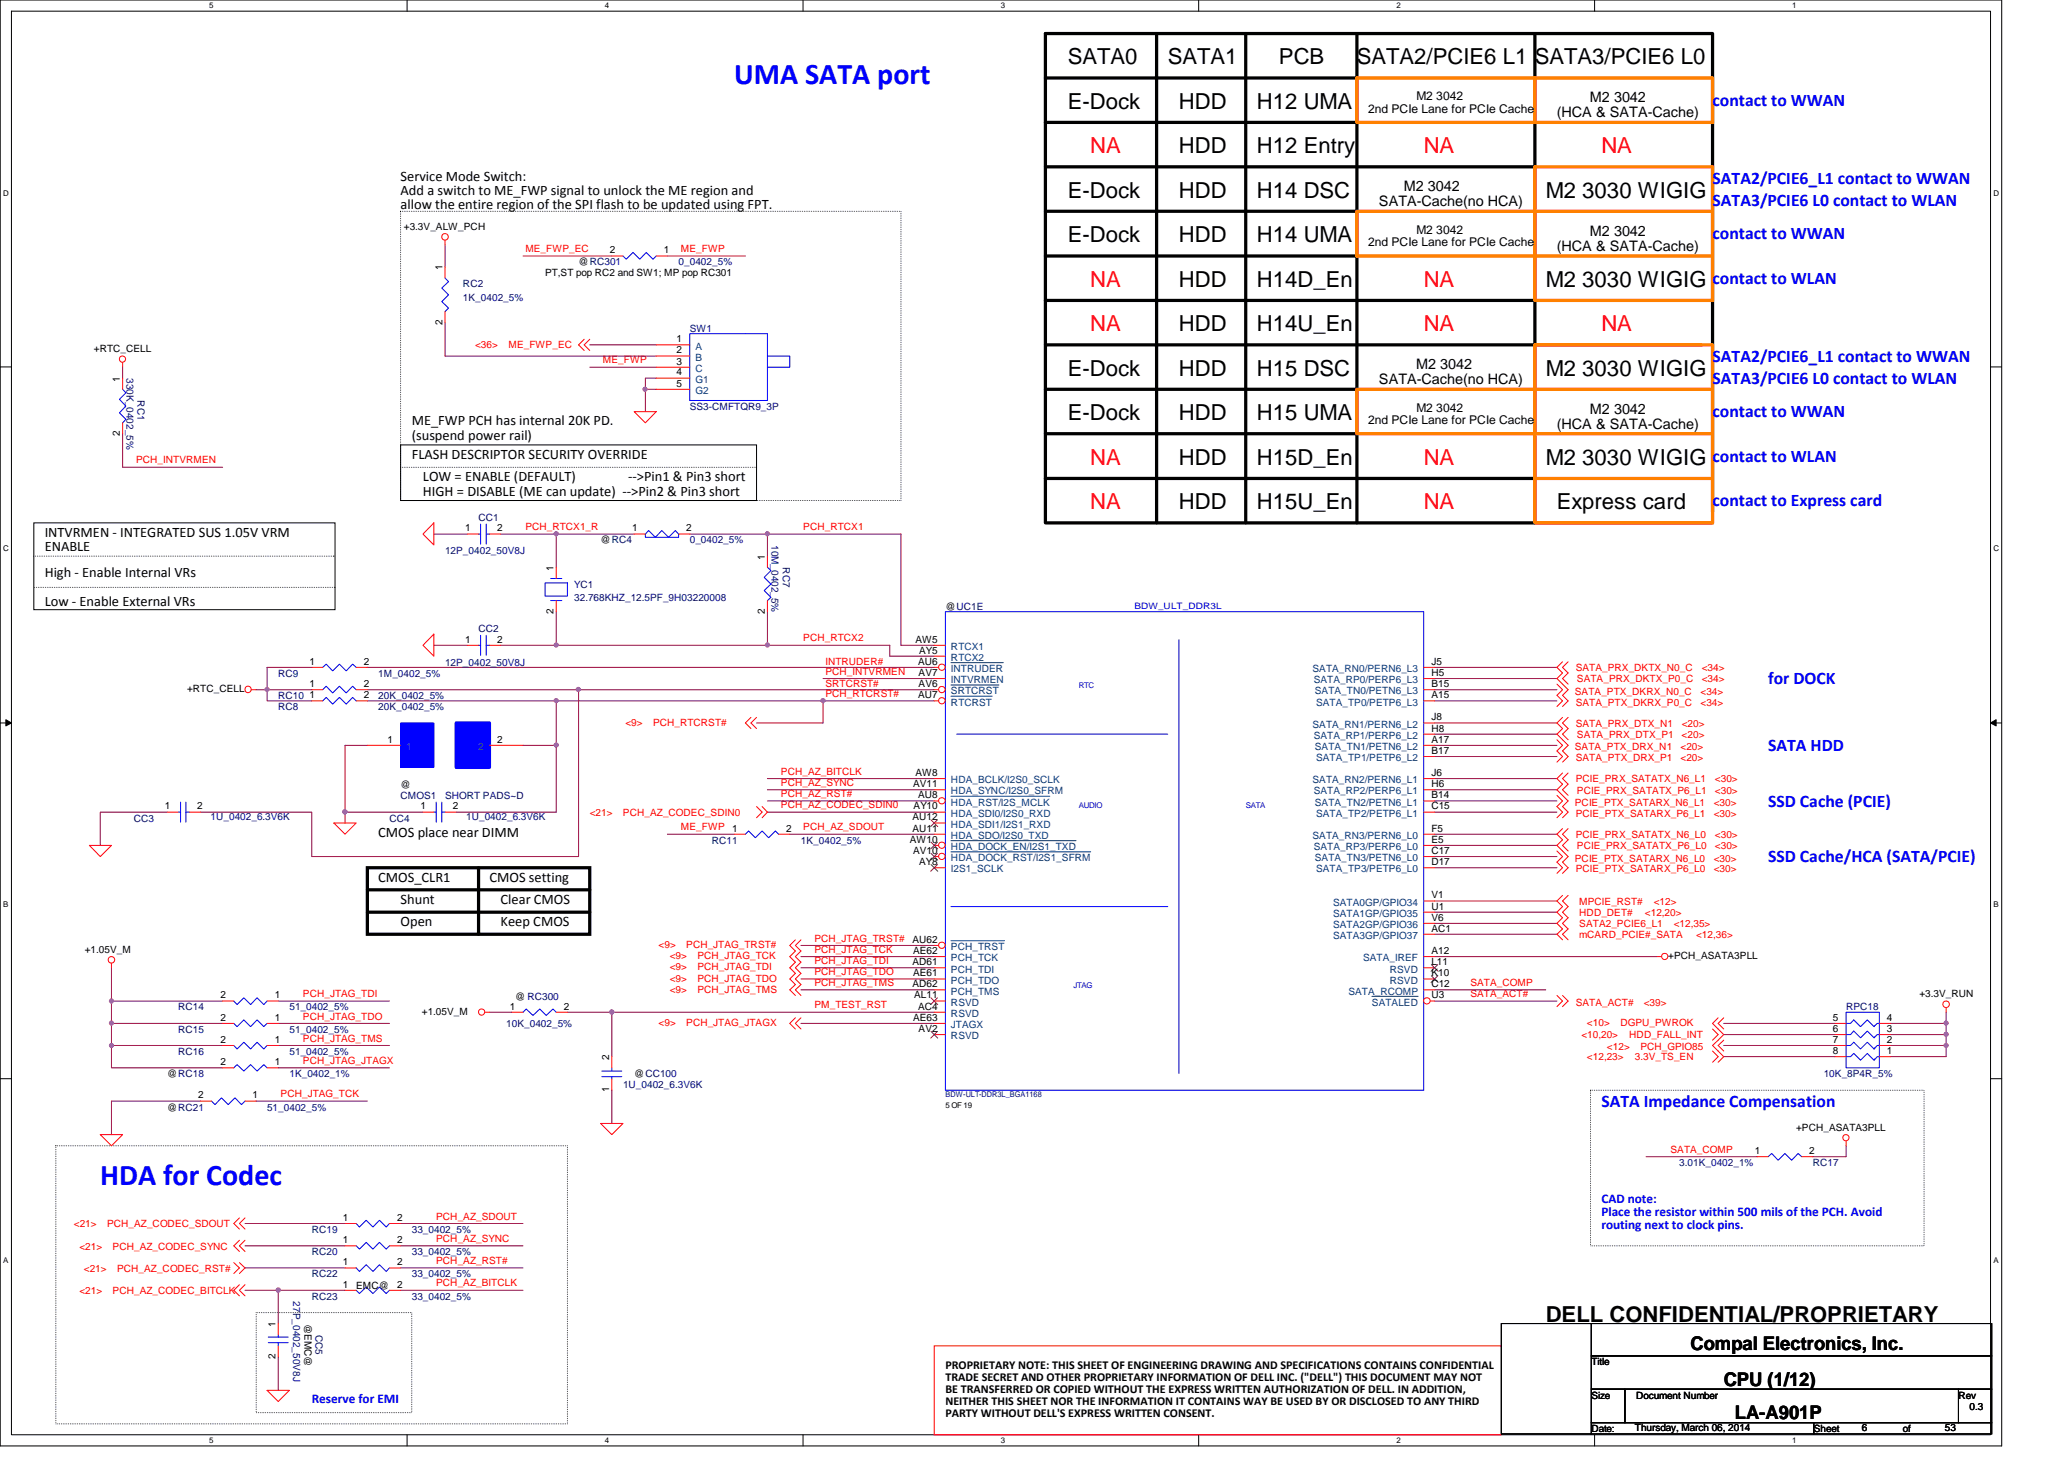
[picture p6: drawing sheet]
<svg xmlns="http://www.w3.org/2000/svg" width="297mm" height="210mm" viewBox="0 0 297 210" stroke-linecap="round" stroke-linejoin="round" font-family="sans-serif">
<defs><g id="words">
<g font-size="4.3" fill="#00f">
<text x="105.7" y="12.1">UMA SATA port</text>
<text x="14.4" y="170.5">HDA for Codec</text>
</g>
<g font-size="3.2">
<text x="153.7" y="9.2">SATA0</text>
<text x="168.1" y="9.2">SATA1</text>
<text x="184.1" y="9.2">PCB</text>
<text x="195.3" y="9.2">SATA2/PCIE6 L1 SATA3/PCIE6 L0</text>
<text x="153.7" y="15.7">E-Dock</text>
<text x="169.7" y="15.7">HDD</text>
<text x="180.9" y="15.7">H12 UMA</text>
<text x="169.7" y="22">HDD</text>
<text x="180.9" y="22.1">H12 Entry</text>
<text x="153.7" y="28.4">E-Dock</text>
<text x="169.7" y="28.4">HDD</text>
<text x="180.9" y="28.4">H14 DSC</text>
<text x="222.5" y="28.4">M2 3030 WIGIG</text>
<text x="153.7" y="34.8">E-Dock</text>
<text x="169.7" y="34.8">HDD</text>
<text x="180.9" y="34.8">H14 UMA</text>
<text x="169.7" y="41.2">HDD</text>
<text x="180.9" y="41.2">H14D_En</text>
<text x="222.5" y="41.2">M2 3030 WIGIG</text>
<text x="169.7" y="47.7">HDD</text>
<text x="180.9" y="47.7">H14U_En</text>
<text x="153.7" y="54.1">E-Dock</text>
<text x="169.7" y="54.1">HDD</text>
<text x="180.9" y="54.1">H15 DSC</text>
<text x="222.5" y="54.1">M2 3030 WIGIG</text>
<text x="153.7" y="60.4">E-Dock</text>
<text x="169.7" y="60.5">HDD</text>
<text x="180.9" y="60.5">H15 UMA</text>
<text x="169.7" y="66.8">HDD</text>
<text x="180.9" y="66.8">H15D_En</text>
<text x="222.5" y="66.8">M2 3030 WIGIG</text>
<text x="169.7" y="73.2">HDD</text>
<text x="180.9" y="73.2">H15U_En</text>
<text x="224.1" y="73.2">Express card</text>
<text x="222.5" y="190.2">DELL CONFIDENTIAL/PROPRIETARY</text>
</g>
<g font-size="3.2" fill="#f00">
<text x="156.9" y="22.1">NA</text>
<text x="204.9" y="22">NA</text>
<text x="230.5" y="22">NA</text>
<text x="156.9" y="41.2">NA</text>
<text x="204.9" y="41.2">NA</text>
<text x="156.9" y="47.7">NA</text>
<text x="204.9" y="47.7">NA</text>
<text x="230.5" y="47.7">NA</text>
<text x="156.9" y="66.8">NA</text>
<text x="204.9" y="66.8">NA</text>
<text x="156.9" y="73.2">NA</text>
<text x="204.9" y="73.2">NA</text>
</g>
<g font-size="2.7">
<text x="243.3" y="194.3">Compal Electronics, Inc.</text>
<text x="248.1" y="199.4">CPU (1/12)</text>
<text x="249.7" y="204.2">LA-A901P</text>
</g>
<g font-size="2.5" fill="#00f">
<text x="246.5" y="15.2">contact to WWAN</text>
<text x="246.5" y="26.4">SATA2/PCIE6_L1 contact to WWAN</text>
<text x="246.5" y="29.6">SATA3/PCIE6 L0 contact to WLAN</text>
<text x="246.5" y="34.4">contact to WWAN</text>
<text x="246.5" y="40.8">contact to WLAN</text>
<text x="246.5" y="52">SATA2/PCIE6_L1 contact to WWAN</text>
<text x="246.5" y="55.2">SATA3/PCIE6 L0 contact to WLAN</text>
<text x="246.5" y="60">contact to WWAN</text>
<text x="246.5" y="66.4">contact to WLAN</text>
<text x="246.5" y="72.8">contact to Express card</text>
<text x="254.5" y="98.4">for DOCK</text>
<text x="254.5" y="108">SATA HDD</text>
<text x="254.5" y="116">SSD Cache (PCIE)</text>
<text x="254.5" y="124">SSD Cache/HCA (SATA/PCIE)</text>
<text x="230.5" y="159.3">SATA Impedance Compensation</text>
</g>
<g font-size="2.1">
<text x="224.1" y="16.9">(HCA &amp; SATA-Cache)</text>
<text x="228.8" y="14.7">M2 3042</text>
<text x="57.7" y="26">Service Mode Switch:</text>
<text x="57.7" y="28.1">Add a switch to ME_FWP signal to unlock the ME region and</text>
<text x="198.5" y="29.7">SATA-Cache(no HCA)</text>
<text x="202" y="27.5">M2 3042</text>
<text x="57.7" y="30.1">allow the entire region of the SPI flash to be updated using FPT.</text>
<text x="228.8" y="33.9">M2 3042</text>
<text x="224.1" y="36.1">(HCA &amp; SATA-Cache)</text>
<text x="203.8" y="53.1">M2 3042</text>
<text x="198.5" y="55.3">SATA-Cache(no HCA)</text>
<text x="228.8" y="59.5">M2 3042</text>
<text x="59.3" y="61.2">ME_FWP PCH has internal 20K PD.</text>
<text x="59.3" y="63.3">(suspend power rail)</text>
<text x="59.3" y="66">FLASH DESCRIPTOR SECURITY OVERRIDE</text>
<text x="224.1" y="61.7">(HCA &amp; SATA-Cache)</text>
<text x="60.9" y="69.2">LOW = ENABLE (DEFAULT)</text>
<text x="60.9" y="71.3">HIGH = DISABLE (ME can update) --&gt;Pin2 &amp; Pin3 short</text>
<text x="90.4" y="69.2">--&gt;Pin1 &amp; Pin3 short</text>
<text x="6.4" y="77.2">INTVRMEN - INTEGRATED SUS 1.05V VRM</text>
<text x="6.4" y="83">High - Enable Internal VRs</text>
<text x="6.4" y="79.3">ENABLE</text>
<text x="6.4" y="87.1">Low - Enable External VRs</text>
<text x="54.4" y="120.4">CMOS place near DIMM</text>
<text x="54.4" y="126.8">CMOS_CLR1</text>
<text x="57.7" y="130">Shunt</text>
<text x="70.4" y="126.8">CMOS setting</text>
<text x="72" y="130">Clear CMOS</text>
<text x="57.7" y="133.2">Open</text>
<text x="72" y="133.2">Keep CMOS</text>
</g>
<g font-size="1.9" fill="#00f">
<text x="230.5" y="173.1">CAD note:</text>
<text x="230.5" y="175">Place the resistor within 500 mils of the PCH. Avoid</text>
<text x="230.5" y="176.9">routing next to clock pins.</text>
<text x="44.9" y="201.8">Reserve for EMI</text>
</g>
<g font-size="1.7">
<text x="196.9" y="16.2">2nd PCIe Lane for PCIe Cache</text>
<text x="203.9" y="14.4">M2 3042</text>
<text x="196.9" y="35.4">2nd PCIe Lane for PCIe Cache</text>
<text x="203.9" y="33.6">M2 3042</text>
<text x="203.9" y="59.2">M2 3042</text>
<text x="196.9" y="61">2nd PCIe Lane for PCIe Cache</text>
<text x="136.1" y="196.9">PROPRIETARY NOTE: THIS SHEET OF ENGINEERING DRAWING AND SPECIFICATIONS CONTAINS CONFIDENTIAL</text>
<text x="136.1" y="198.6">TRADE SECRET AND OTHER PROPRIETARY INFORMATION OF DELL INC. (&quot;DELL&quot;) THIS DOCUMENT MAY NOT</text>
<text x="136.1" y="200.4">BE TRANSFERRED OR COPIED WITHOUT THE EXPRESS WRITTEN AUTHORIZATION OF DELL. IN ADDITION,</text>
<text x="136.1" y="202.1">NEITHER THIS SHEET NOR THE INFORMATION IT CONTAINS WAY BE USED BY OR DISCLOSED TO ANY THIRD</text>
<text x="136.1" y="203.8">PARTY WITHOUT DELL'S EXPRESS WRITTEN CONSENT.</text>
</g>
<g font-size="1.4">
<text x="58.1" y="33.1">+3.3V_ALW_PCH</text>
<text x="63.7" y="38.9" transform="rotate(-90 63.7 38.9)">1</text>
<text x="78.4" y="39.8">PT,ST pop RC2 and SW1; MP pop RC301</text>
<text x="83.3" y="38.2">@RC301</text>
<text x="87.8" y="36.4">2</text>
<text x="95.5" y="36.4">1</text>
<text x="63.7" y="46.7" transform="rotate(-90 63.7 46.7)">2</text>
<text x="13.5" y="50.6">+RTC_CELL</text>
<text x="97.4" y="49.2">1</text>
<text x="97.4" y="50.8">2</text>
<text x="97.4" y="52.5">3</text>
<text x="17.3" y="54.9" transform="rotate(-90 17.3 54.9)">1</text>
<text x="97.4" y="54">4</text>
<text x="97.4" y="55.6">5</text>
<text x="17.3" y="62.7" transform="rotate(-90 17.3 62.7)">2</text>
<text x="67" y="76.5">1</text>
<text x="71.5" y="76.5">2</text>
<text x="91" y="76.5">1</text>
<text x="98.8" y="76.5">2</text>
<text x="79.7" y="82.1" transform="rotate(-90 79.7 82.1)">1</text>
<text x="86.4" y="78.2">@RC4</text>
<text x="110.1" y="80.5" transform="rotate(-90 110.1 80.5)">1</text>
<text x="79.7" y="88.3" transform="rotate(-90 79.7 88.3)">2</text>
<text x="110.1" y="88.3" transform="rotate(-90 110.1 88.3)">2</text>
<text x="136.1" y="87.8">@UC1E</text>
<text x="44.5" y="95.6">1</text>
<text x="52.4" y="95.6">2</text>
<text x="67" y="92.5">1</text>
<text x="71.5" y="92.5">2</text>
<text x="131.7" y="92.5">AW5</text>
<text x="132.1" y="95.6">AU6</text>
<text x="132.3" y="94">AY5</text>
<text x="206" y="95.6">J5</text>
<text x="26.9" y="99.6">+RTC_CELL</text>
<text x="44.5" y="98.8">1</text>
<text x="44.5" y="100.5">1</text>
<text x="52.4" y="98.8">2</text>
<text x="52.4" y="100.5">2</text>
<text x="132.1" y="100.5">AU7</text>
<text x="132.2" y="97.2">AV7</text>
<text x="132.2" y="98.8">AV6</text>
<text x="206" y="97.2">H5</text>
<text x="206" y="100.5">A15</text>
<text x="206" y="98.8">B15</text>
<text x="55.8" y="106.8">1</text>
<text x="71.5" y="106.8">2</text>
<text x="206" y="105.2">H8</text>
<text x="206" y="103.6">J8</text>
<text x="206" y="106.8">A17</text>
<text x="57.7" y="113.4">@</text>
<text x="131.4" y="113.2">AV11</text>
<text x="131.7" y="111.6">AW8</text>
<text x="206" y="113.2">H6</text>
<text x="206" y="108.5">B17</text>
<text x="206" y="111.6">J6</text>
<text x="23.7" y="116.5">1</text>
<text x="28.4" y="116.5">2</text>
<text x="60.5" y="116.5">1</text>
<text x="65.1" y="116.5">2</text>
<text x="105.4" y="119.6">1</text>
<text x="113.2" y="119.6">2</text>
<text x="131.3" y="118">AU12</text>
<text x="131.3" y="119.6">AU11</text>
<text x="131.5" y="116.5">AY10</text>
<text x="132.1" y="114.9">AU8</text>
<text x="206" y="116.5">C15</text>
<text x="206" y="119.6">F5</text>
<text x="206" y="114.9">B14</text>
<text x="130.9" y="121.2">AW10</text>
<text x="131.4" y="122.9">AV10</text>
<text x="132.3" y="124.5">AY8</text>
<text x="206" y="121.2">E5</text>
<text x="206" y="124.5">D17</text>
<text x="206" y="122.9">C17</text>
<text x="206" y="130.9">U1</text>
<text x="206" y="129.2">V1</text>
<text x="12.2" y="137.1">+1.05V_M</text>
<text x="131.3" y="135.6">AU62</text>
<text x="131.4" y="137.2">AE62</text>
<text x="206" y="137.2">A12</text>
<text x="206" y="134">AC1</text>
<text x="206" y="132.5">V6</text>
<text x="31.7" y="143.6">2</text>
<text x="39.5" y="143.6">1</text>
<text x="74.1" y="143.9">@ RC300</text>
<text x="131.3" y="142">AD62</text>
<text x="131.3" y="138.9">AD61</text>
<text x="131.4" y="140.5">AE61</text>
<text x="131.6" y="143.6">AL11</text>
<text x="206" y="142">C12</text>
<text x="206" y="138.9">L11</text>
<text x="206" y="140.5">K10</text>
<text x="206" y="143.6">U3</text>
<text x="240.1" y="138">+PCH_ASATA3PLL</text>
<text x="276.2" y="143.5">+3.3V_RUN</text>
<text x="31.7" y="146.9">2</text>
<text x="39.5" y="146.9">1</text>
<text x="60.7" y="146">+1.05V_M</text>
<text x="73.4" y="145.2">1</text>
<text x="81.1" y="145.2">2</text>
<text x="131.4" y="146.9">AE63</text>
<text x="132.1" y="145.2">AC4</text>
<text x="132.2" y="148.5">AV2</text>
<text x="263.8" y="146.9">5</text>
<text x="263.8" y="148.5">6</text>
<text x="271.6" y="148.5">3</text>
<text x="271.6" y="146.9">4</text>
<text x="24" y="155">@RC18</text>
<text x="31.7" y="150">2</text>
<text x="31.7" y="153.2">2</text>
<text x="39.5" y="150">1</text>
<text x="39.5" y="153.2">1</text>
<text x="87.7" y="152.5" transform="rotate(-90 87.7 152.5)">2</text>
<text x="91.3" y="155">@CC100</text>
<text x="263.8" y="150">7</text>
<text x="263.8" y="151.6">8</text>
<text x="271.6" y="151.6">1</text>
<text x="271.6" y="150">2</text>
<text x="24" y="159.8">@RC21</text>
<text x="28.5" y="158">2</text>
<text x="36.4" y="158">1</text>
<text x="87.7" y="157.1" transform="rotate(-90 87.7 157.1)">1</text>
<text x="252.6" y="166">1</text>
<text x="258.5" y="162.6">+PCH_ASATA3PLL</text>
<text x="260.4" y="166">2</text>
<text x="49.4" y="175.6">1</text>
<text x="49.4" y="178.9">1</text>
<text x="57.1" y="175.6">2</text>
<text x="57.1" y="178.9">2</text>
<text x="49.4" y="185.3">1</text>
<text x="49.4" y="182">1</text>
<text x="51.3" y="185.4">EMC@</text>
<text x="57.1" y="185.3">2</text>
<text x="57.1" y="182">2</text>
<text x="39.7" y="190.9" transform="rotate(-90 39.7 190.9)">1</text>
<text x="43.8" y="190.4" transform="rotate(90 43.8 190.4)">@EMC@</text>
<text x="39.7" y="195.5" transform="rotate(-90 39.7 195.5)">2</text>
<text x="229" y="196.4">Title</text>
<text x="229" y="201.2">Size</text>
<text x="235.5" y="201.2">Document Number</text>
<text x="281.9" y="201.2">Rev</text>
<text x="283.5" y="202.8">0.3</text>
<text x="229" y="206">Date:</text>
<text x="235.3" y="205.9">Thursday, March 06, 2014</text>
<text x="261" y="206">Sheet</text>
<text x="267.9" y="205.9">6</text>
<text x="273.9" y="206">of</text>
<text x="279.9" y="205.9">53</text>
</g>
<g font-size="1.4" fill="#000080">
<text x="66.6" y="41.4">RC2</text>
<text x="97.7" y="38.2">0_0402_5%</text>
<text x="66.6" y="43.3">1K_0402_5%</text>
<text x="99.3" y="47.8">SW1</text>
<text x="18.2" y="54.4" transform="rotate(90 18.2 54.4)">330K_0402_5%</text>
<text x="19.8" y="57.6" transform="rotate(90 19.8 57.6)">RC1</text>
<text x="99.3" y="59">SS3-CMFTQR9_3P</text>
<text x="68.9" y="75">CC1</text>
<text x="64" y="79.8">12P_0402_50V8J</text>
<text x="99.3" y="78.2">0_0402_5%</text>
<text x="111" y="78.4" transform="rotate(90 111 78.4)">10M_0402_5%</text>
<text x="112.6" y="81.6" transform="rotate(90 112.6 81.6)">RC7</text>
<text x="82.6" y="84.6">YC1</text>
<text x="82.6" y="86.5">32.768KHZ_12.5PF_9H03220008</text>
<text x="64" y="95.8">12P_0402_50V8J</text>
<text x="68.9" y="91">CC2</text>
<text x="40" y="100.6">RC10</text>
<text x="40" y="97.4">RC9</text>
<text x="54.4" y="100.6">20K_0402_5%</text>
<text x="54.4" y="97.4">1M_0402_5%</text>
<text x="40" y="102.2">RC8</text>
<text x="54.4" y="102.2">20K_0402_5%</text>
<text x="19.3" y="118.2">CC3</text>
<text x="30.3" y="118">1U_0402_6.3V6K</text>
<text x="56" y="118.2">CC4</text>
<text x="57.7" y="115">CMOS1</text>
<text x="64" y="115">SHORT PADS~D</text>
<text x="67.1" y="118">1U_0402_6.3V6K</text>
<text x="102.4" y="121.4">RC11</text>
<text x="115.3" y="121.4">1K_0402_5%</text>
<text x="25.7" y="148.6">RC15</text>
<text x="25.7" y="145.4">RC14</text>
<text x="41.7" y="148.6">51_0402_5%</text>
<text x="41.7" y="145.4">51_0402_5%</text>
<text x="72.9" y="147.8">10K_0402_5%</text>
<text x="265.7" y="145.4">RPC18</text>
<text x="25.7" y="151.8">RC16</text>
<text x="41.7" y="151.8">51_0402_5%</text>
<text x="41.7" y="155">1K_0402_1%</text>
<text x="262.5" y="155">10K_8P4R_5%</text>
<text x="38.4" y="159.8">51_0402_5%</text>
<text x="89.7" y="156.6">1U_0402_6.3V6K</text>
<text x="241.7" y="167.8">3.01K_0402_1%</text>
<text x="260.9" y="167.8">RC17</text>
<text x="44.9" y="177.4">RC19</text>
<text x="59.3" y="177.4">33_0402_5%</text>
<text x="44.9" y="180.6">RC20</text>
<text x="44.9" y="183.8">RC22</text>
<text x="59.3" y="180.6">33_0402_5%</text>
<text x="59.3" y="183.8">33_0402_5%</text>
<text x="42.2" y="187.2" transform="rotate(90 42.2 187.2)">27P_0402_50V8J</text>
<text x="44.9" y="187">RC23</text>
<text x="59.3" y="187">33_0402_5%</text>
<text x="45.4" y="192" transform="rotate(90 45.4 192)">CC5</text>
</g>
<g font-size="1.4" fill="#f00">
<text x="75.6" y="36.3">ME_FWP_EC</text>
<text x="98" y="36.3">ME_FWP</text>
<text x="68.4" y="50">&lt;36&gt;</text>
<text x="73.2" y="50">ME_FWP_EC</text>
<text x="86.8" y="52.3">ME_FWP</text>
<text x="19.6" y="66.7">PCH_INTVRMEN</text>
<text x="75.6" y="76.3">PCH_RTCX1_R</text>
<text x="115.6" y="76.3">PCH_RTCX1</text>
<text x="115.6" y="92.3">PCH_RTCX2</text>
<text x="118.8" y="95.7">INTRUDER#</text>
<text x="118.8" y="97.1">PCH_INTVRMEN</text>
<text x="118.8" y="100.3">PCH_RTCRST#</text>
<text x="118.8" y="98.9">SRTCRST#</text>
<text x="226.6" y="99.9">SATA_PTX_DKRX_N0_C</text>
<text x="226.8" y="101.5">SATA_PTX_DKRX_P0_C</text>
<text x="226.8" y="96.6">SATA_PRX_DKTX_N0_C</text>
<text x="226.9" y="98.2">SATA_PRX_DKTX_P0_C</text>
<text x="244.7" y="101.5">&lt;34&gt;</text>
<text x="244.7" y="99.9">&lt;34&gt;</text>
<text x="244.9" y="98.2">&lt;34&gt;</text>
<text x="244.9" y="96.6">&lt;34&gt;</text>
<text x="90" y="104.4">&lt;9&gt;</text>
<text x="94" y="104.4">PCH_RTCRST#</text>
<text x="226.6" y="107.9">SATA_PTX_DRX_N1</text>
<text x="226.8" y="104.6">SATA_PRX_DTX_N1</text>
<text x="226.9" y="106.2">SATA_PRX_DTX_P1</text>
<text x="241.8" y="107.9">&lt;20&gt;</text>
<text x="242" y="106.2">&lt;20&gt;</text>
<text x="242" y="104.6">&lt;20&gt;</text>
<text x="112.4" y="111.5">PCH_AZ_BITCLK</text>
<text x="112.4" y="113.1">PCH_AZ_SYNC</text>
<text x="226.8" y="109.5">SATA_PTX_DRX_P1</text>
<text x="226.8" y="112.6">PCIE_PRX_SATATX_N6_L1</text>
<text x="241.8" y="109.5">&lt;20&gt;</text>
<text x="246.8" y="112.6">&lt;30&gt;</text>
<text x="84.9" y="117.4">&lt;21&gt;</text>
<text x="89.7" y="117.4">PCH_AZ_CODEC_SDIN0</text>
<text x="98" y="119.5">ME_FWP</text>
<text x="112.4" y="116.3">PCH_AZ_CODEC_SDIN0</text>
<text x="112.4" y="114.7">PCH_AZ_RST#</text>
<text x="115.6" y="119.5">PCH_AZ_SDOUT</text>
<text x="226.6" y="116">PCIE_PTX_SATARX_N6_L1</text>
<text x="226.8" y="117.5">PCIE_PTX_SATARX_P6_L1</text>
<text x="226.9" y="114.2">PCIE_PRX_SATATX_P6_L1</text>
<text x="246.6" y="116">&lt;30&gt;</text>
<text x="246.6" y="117.5">&lt;30&gt;</text>
<text x="246.8" y="114.2">&lt;30&gt;</text>
<text x="226.6" y="124">PCIE_PTX_SATARX_N6_L0</text>
<text x="226.8" y="125.5">PCIE_PTX_SATARX_P6_L0</text>
<text x="226.8" y="120.6">PCIE_PRX_SATATX_N6_L0</text>
<text x="226.9" y="122.2">PCIE_PRX_SATATX_P6_L0</text>
<text x="246.6" y="124">&lt;30&gt;</text>
<text x="246.6" y="125.5">&lt;30&gt;</text>
<text x="246.8" y="120.6">&lt;30&gt;</text>
<text x="246.8" y="122.2">&lt;30&gt;</text>
<text x="227.3" y="131.8">HDD_DET#</text>
<text x="227.3" y="130.2">MPCIE_RST#</text>
<text x="236.7" y="131.8">&lt;12,20&gt;</text>
<text x="238" y="130.2">&lt;12&gt;</text>
<text x="94.8" y="136.4">&lt;9&gt;</text>
<text x="98.8" y="136.4">PCH_JTAG_TRST#</text>
<text x="117.2" y="137.1">PCH_JTAG_TCK</text>
<text x="117.2" y="135.5">PCH_JTAG_TRST#</text>
<text x="227.3" y="133.4">SATA2_PCIE6_L1</text>
<text x="227.3" y="135">mCARD_PCIE#_SATA</text>
<text x="240.9" y="133.4">&lt;12,35&gt;</text>
<text x="244.1" y="135">&lt;12,36&gt;</text>
<text x="43.6" y="143.5">PCH_JTAG_TDI</text>
<text x="96.4" y="139.6">&lt;9&gt;</text>
<text x="96.4" y="141.2">&lt;9&gt;</text>
<text x="96.4" y="142.8">&lt;9&gt;</text>
<text x="96.4" y="138">&lt;9&gt;</text>
<text x="100.4" y="139.6">PCH_JTAG_TDI</text>
<text x="100.4" y="141.2">PCH_JTAG_TDO</text>
<text x="100.4" y="142.8">PCH_JTAG_TMS</text>
<text x="100.4" y="138">PCH_JTAG_TCK</text>
<text x="117.2" y="138.7">PCH_JTAG_TDI</text>
<text x="117.2" y="140.3">PCH_JTAG_TDO</text>
<text x="117.2" y="141.9">PCH_JTAG_TMS</text>
<text x="211.6" y="143.5">SATA_ACT#</text>
<text x="211.6" y="141.9">SATA_COMP</text>
<text x="43.6" y="146.7">PCH_JTAG_TDO</text>
<text x="43.6" y="149.9">PCH_JTAG_TMS</text>
<text x="94.8" y="147.6">&lt;9&gt;</text>
<text x="98.8" y="147.6">PCH_JTAG_JTAGX</text>
<text x="117.2" y="145.1">PM_TEST_RST</text>
<text x="226.8" y="144.7">SATA_ACT#</text>
<text x="227.6" y="149.4">&lt;10,20&gt;</text>
<text x="228.4" y="147.6">&lt;10&gt;</text>
<text x="233.2" y="147.6">DGPU_PWROK</text>
<text x="234.5" y="149.4">HDD_FALL_INT</text>
<text x="236.6" y="144.7">&lt;39&gt;</text>
<text x="43.6" y="153.1">PCH_JTAG_JTAGX</text>
<text x="228.4" y="152.6">&lt;12,23&gt;</text>
<text x="231.3" y="151">&lt;12&gt;</text>
<text x="235.3" y="152.6">3.3V_TS_EN</text>
<text x="236.1" y="151">PCH_GPIO85</text>
<text x="40.4" y="157.9">PCH_JTAG_TCK</text>
<text x="240.4" y="165.9">SATA_COMP</text>
<text x="10.6" y="176.6">&lt;21&gt;</text>
<text x="11.4" y="179.8">&lt;21&gt;</text>
<text x="15.4" y="176.6">PCH_AZ_CODEC_SDOUT</text>
<text x="16.2" y="179.8">PCH_AZ_CODEC_SYNC</text>
<text x="62.8" y="175.5">PCH_AZ_SDOUT</text>
<text x="62.8" y="178.7">PCH_AZ_SYNC</text>
<text x="12.1" y="183">&lt;21&gt;</text>
<text x="16.8" y="183">PCH_AZ_CODEC_RST#</text>
<text x="62.8" y="185.1">PCH_AZ_BITCLK</text>
<text x="62.8" y="181.9">PCH_AZ_RST#</text>
<text x="11.4" y="186.2">&lt;21&gt;</text>
<text x="16.2" y="186.2">PCH_AZ_CODEC_BITCLK</text>
</g>
<g font-size="1.4" fill="#004080">
<text x="100.1" y="50.3">A</text>
<text x="100.1" y="51.9">B</text>
<text x="100.1" y="53.5">C</text>
<text x="100.1" y="55.1">G1</text>
<text x="100.1" y="56.7">G2</text>
<text x="136.9" y="95.1">RTCX2</text>
<text x="136.9" y="93.5">RTCX1</text>
<text x="136.9" y="101.5">RTCRST</text>
<text x="136.9" y="99.9">SRTCRST</text>
<text x="136.9" y="98.3">INTVRMEN</text>
<text x="136.9" y="96.7">INTRUDER</text>
<text x="188.9" y="96.7">SATA_RN0/PERN6_L3</text>
<text x="189.1" y="98.3">SATA_RP0/PERP6_L3</text>
<text x="189.2" y="99.9">SATA_TN0/PETN6_L3</text>
<text x="189.4" y="101.5">SATA_TP0/PETP6_L3</text>
<text x="58.5" y="107.9">1</text>
<text x="68.8" y="107.9">2</text>
<text x="188.9" y="104.7">SATA_RN1/PERN6_L2</text>
<text x="189.1" y="106.3">SATA_RP1/PERP6_L2</text>
<text x="189.2" y="107.9">SATA_TN1/PETN6_L2</text>
<text x="136.9" y="112.7">HDA_BCLK/I2S0_SCLK</text>
<text x="188.9" y="112.7">SATA_RN2/PERN6_L1</text>
<text x="189.4" y="109.5">SATA_TP1/PETP6_L2</text>
<text x="136.9" y="119.1">HDA_SDI1/I2S1_RXD</text>
<text x="136.9" y="117.5">HDA_SDI0/I2S0_RXD</text>
<text x="136.9" y="115.9">HDA_RST/I2S_MCLK</text>
<text x="136.9" y="114.3">HDA_SYNC/I2S0_SFRM</text>
<text x="189.1" y="114.3">SATA_RP2/PERP6_L1</text>
<text x="189.2" y="115.9">SATA_TN2/PETN6_L1</text>
<text x="189.4" y="117.5">SATA_TP2/PETP6_L1</text>
<text x="136.9" y="123.9">HDA_DOCK_RST/I2S1_SFRM</text>
<text x="136.9" y="122.3">HDA_DOCK_EN/I2S1_TXD</text>
<text x="136.9" y="120.7">HDA_SDO/I2S0_TXD</text>
<text x="136.9" y="125.5">I2S1_SCLK</text>
<text x="188.9" y="120.7">SATA_RN3/PERN6_L0</text>
<text x="189.1" y="122.3">SATA_RP3/PERP6_L0</text>
<text x="189.2" y="123.9">SATA_TN3/PETN6_L0</text>
<text x="189.4" y="125.5">SATA_TP3/PETP6_L0</text>
<text x="191.9" y="131.9">SATA1GP/GPIO35</text>
<text x="191.9" y="130.3">SATA0GP/GPIO34</text>
<text x="136.9" y="136.7">PCH_TRST</text>
<text x="191.9" y="135.1">SATA3GP/GPIO37</text>
<text x="191.9" y="133.5">SATA2GP/GPIO36</text>
<text x="136.9" y="143.1">PCH_TMS</text>
<text x="136.9" y="141.5">PCH_TDO</text>
<text x="136.9" y="139.9">PCH_TDI</text>
<text x="136.9" y="138.3">PCH_TCK</text>
<text x="194.1" y="143.1">SATA_RCOMP</text>
<text x="196.2" y="138.3">SATA_IREF</text>
<text x="200" y="139.9">RSVD</text>
<text x="200" y="141.5">RSVD</text>
<text x="136.9" y="146.3">RSVD</text>
<text x="136.9" y="144.7">RSVD</text>
<text x="136.9" y="149.5">RSVD</text>
<text x="136.9" y="147.9">JTAGX</text>
<text x="197.4" y="144.7">SATALED</text>
</g>
<text font-size="1.3" fill="#00f" x="163.3" y="87.6">BDW_ULT_DDR3L</text>
<g font-size="1.1">
<text x="30.1" y="1.1">5</text>
<text x="87" y="1.1">4</text>
<text x="144" y="1.1">3</text>
<text x="201" y="1.1">2</text>
<text x="257.9" y="1.1">1</text>
<text x=".5" y="28.2">D</text>
<text x="286.9" y="28.2">D</text>
<text x=".5" y="79.3">C</text>
<text x="286.9" y="79.3">C</text>
<text x=".5" y="130.6">B</text>
<text x="286.9" y="130.6">B</text>
<text x="136.1" y="159.4">5 OF 19</text>
<text x=".5" y="181.7">A</text>
<text x="286.9" y="181.7">A</text>
<text x="30.1" y="207.6">5</text>
<text x="87" y="207.6">4</text>
<text x="144" y="207.6">3</text>
<text x="201" y="207.6">2</text>
<text x="257.9" y="207.6">1</text>
</g>
<g font-size="1.1" fill="#00f">
<text x="155.3" y="98.9">RTC</text>
<text x="155.3" y="116.2">AUDIO</text>
<text x="179.3" y="116.2">SATA</text>
<text x="154.5" y="142.1">JTAG</text>
</g>
<text font-size="1.1" fill="#000080" x="136.1" y="157.8">BDW-ULT-DDR3L_BGA1168</text>
</g></defs>
<path d="M0 0h288.1v208h-288.1zM1.6 1.6h284.9v204.8h-284.9z" fill="none" stroke="#000" stroke-width=".14"/>
<g fill="#fff">
<path d="M30.1 .2h.6v1.2h-.6z"/>
<path d="M30.1 206.6h.6v1.2h-.6z"/>
</g>
<path d="M58.6 0v1.6M58.6 206.4v1.6" fill="none" stroke="#000" stroke-width=".14"/>
<g fill="#fff">
<path d="M87 .2h.6v1.2h-.6z"/>
<path d="M87 206.6h.6v1.2h-.6z"/>
</g>
<path d="M115.6 0v1.6M115.6 206.4v1.6" fill="none" stroke="#000" stroke-width=".14"/>
<g fill="#fff">
<path d="M144 .2h.6v1.2h-.6z"/>
<path d="M144 206.6h.6v1.2h-.6z"/>
</g>
<path d="M172.5 0v1.6M172.5 206.4v1.6" fill="none" stroke="#000" stroke-width=".14"/>
<g fill="#fff">
<path d="M201 .2h.5v1.2h-.5z"/>
<path d="M201 206.6h.5v1.2h-.5z"/>
</g>
<path d="M229.5 0v1.6M229.5 206.4v1.6" fill="none" stroke="#000" stroke-width=".14"/>
<g fill="#fff">
<path d="M257.9 .2h.6v1.2h-.6z"/>
<path d="M257.9 206.6h.6v1.2h-.6z"/>
<path d="M.5 27.2h.7v1.2h-.7z"/>
<path d="M286.9 27.2h.8v1.2h-.8z"/>
<path d="M.5 78.4h.7v1.1h-.7z"/>
<path d="M286.9 78.4h.8v1.1h-.8z"/>
</g>
<path d="M0 52.8h1.6M286.5 52.8h1.6" fill="none" stroke="#000" stroke-width=".14"/>
<g fill="#fff">
<path d="M.5 129.6h.7v1.2h-.7z"/>
<path d="M286.9 129.6h.7v1.2h-.7z"/>
</g>
<path d="M0 104h1.6M.8 103.5l.8 .5-.8 .4zM286.5 104h1.6M286.5 104l.8-.5v.9z" fill="none" stroke="#000" stroke-width=".14"/>
<path d="M.8 103.5l.8 .5-.8 .4zM286.5 104l.8-.5v.9z" fill="#000"/>
<g fill="#fff">
<path d="M.5 180.8h.7v1.1h-.7z"/>
<path d="M286.9 180.8h.7v1.1h-.7z"/>
</g>
<path d="M4.9 75.2h43.3v12.5h-43.3zM57.7 64h51.2v8h-51.2zM0 155.2h1.6M286.5 155.2h1.6" fill="none" stroke="#000" stroke-width=".14"/>
<g fill="none" stroke="#000" stroke-width=".47">
<path d="M150.4 11.2h44.9M150.4 17.6h44.9M166.5 4.8v70.4M179.3 4.8v70.4M195.3 4.8v70.4M220.9 4.8v70.4M150.4 24h70.5M150.4 30.4h44.9M150.4 36.8h44.9M150.4 49.6h94.5M150.4 43.2h70.5M150.4 56h44.9"/>
<path d="M150.4 68.8h70.5M150.4 62.4h44.9M246.5 73.6v-68.8h-96.1v70.4h96.1M52.9 124.8h32v9.6h-32zM52.9 128h32M52.9 131.2h32M68.9 124.8v9.6"/>
</g>
<path d="M57.7 30.4h72v41.6h-72zM57.7 67.2h51.2M108.9 67.2h.1M4.9 80h43.1M5 84.5h43.2M48 80h.1M48.2 84.5h.1M228.9 156.8h48v22.4h-48zM8 164.8h73.7v40.1h-73.7zM36.9 188.8h22.4v14.4h-22.4z" fill="none" stroke="#000" stroke-width=".14" stroke-dasharray="0 .3"/>
<path d="M134.4 193.6h81.7v12.8h-81.7z" fill="none" stroke="#f00" stroke-width=".14"/>
<path d="M195.3 11.2h51.2v6.4h-51.2zM220.9 11.2v6.4M220.9 24h25.6v19.2h-25.6zM246.5 30.4h-51.2v6.4h51.2M220.9 49.6h25.6v25.6h-25.6zM246.5 56h-51.2v6.4h51.2M220.9 68.8h25.6" fill="none" stroke="#ff8000" stroke-width=".47"/>
<path d="M16 150.4h16" fill="none" stroke="#800040" stroke-width=".14"/>
<circle cx="16" cy="150.4" r=".3" fill="#f0f"/>
<circle cx="16" cy="150.4" r=".3" fill="none" stroke="#f0f" stroke-width=".14"/>
<path d="M32 144h-16v6.4" fill="none" stroke="#800040" stroke-width=".14"/>
<circle cx="16" cy="144" r=".3" fill="#f0f"/>
<circle cx="16" cy="144" r=".3" fill="none" stroke="#f0f" stroke-width=".14"/>
<path d="M16 147.2h16" fill="none" stroke="#800040" stroke-width=".14"/>
<circle cx="16" cy="147.2" r=".3" fill="#f0f"/>
<circle cx="16" cy="147.2" r=".3" fill="none" stroke="#f0f" stroke-width=".14"/>
<path d="M17.6 52.8v1.6M36.9 99.2h1.5M38.4 99.2v1.6h6.5M38.4 99.2h6.5M44.9 96h-6.5v3.2M16 139.2v4.8M206.5 137.6h32M16 150.4v3.2h16M265.7 164.8v1.6h-4.8" fill="none" stroke="#800040" stroke-width=".14"/>
<circle cx="38.4" cy="99.2" r=".3" fill="#f0f"/>
<circle cx="38.4" cy="99.2" r=".3" fill="none" stroke="#f0f" stroke-width=".14"/>
<path d="M62.4 76.8h4.9M62.4 92.8h4.9M49.7 116.8h11.2" fill="none" stroke="#800040" stroke-width=".14"/>
<circle cx="49.6" cy="116.8" r=".31" fill="#f0f"/>
<circle cx="49.6" cy="116.8" r=".31" fill="none" stroke="#f0f" stroke-width=".14"/>
<path d="M52.9 96h81.5M52.9 107.2h-3.2v11.2M110.4 112h24M96.1 120h9.6M28.9 158.4h-12.9v4.8M35.3 185.6h14.4M40 185.6v4.8M57.7 185.6h17.6" fill="none" stroke="#800040" stroke-width=".14"/>
<circle cx="40" cy="185.6" r=".31" fill="#f0f"/>
<circle cx="40" cy="185.6" r=".31" fill="none" stroke="#f0f" stroke-width=".14"/>
<g fill="none" stroke="#800040" stroke-width=".14">
<path d="M17.6 62.4v4.8h14.4M118.4 97.6h16M80 100.8v6.4h-4.7M110.4 116.8h24M110.4 115.2h24M110.4 113.6h24M113.7 120h20.7M115.3 137.6h19.1M115.3 139.2h19.1M115.3 136h19.1M36.9 158.4h16M40 153.6h16"/>
<path d="M40 144h16M40 147.2h16M40 150.4h16M115.3 147.2h19.1M115.3 140.8h19.1M115.3 142.4h19.1M35.3 176h14.4M35.3 179.2h14.4M57.7 176h17.6M57.7 179.2h17.6M35.3 182.4h14.4M57.7 182.4h17.6"/>
</g>
<circle cx="80" cy="107.2" r=".3" fill="#f0f"/>
<circle cx="80" cy="107.2" r=".3" fill="none" stroke="#f0f" stroke-width=".14"/>
<circle cx="80" cy="100.8" r=".3" fill="#f0f"/>
<circle cx="80" cy="100.8" r=".3" fill="none" stroke="#f0f" stroke-width=".14"/>
<path d="M52.9 100.8h65.5M80 107.2v9.6h-14.3M118.4 100.8h16M118.4 100.8v3.2h-9.5" fill="none" stroke="#800040" stroke-width=".14"/>
<circle cx="118.4" cy="100.8" r=".3" fill="#f0f"/>
<circle cx="118.4" cy="100.8" r=".3" fill="none" stroke="#f0f" stroke-width=".14"/>
<path d="M99.3 76.8h11.1v3.2M110.4 76.8h19.3v16" fill="none" stroke="#800040" stroke-width=".14"/>
<circle cx="110.4" cy="76.8" r=".3" fill="#f0f"/>
<circle cx="110.4" cy="76.8" r=".3" fill="none" stroke="#f0f" stroke-width=".14"/>
<path d="M72 76.8h19.3M80 76.8v4.8" fill="none" stroke="#800040" stroke-width=".14"/>
<circle cx="80" cy="76.8" r=".3" fill="#f0f"/>
<circle cx="80" cy="76.8" r=".3" fill="none" stroke="#f0f" stroke-width=".14"/>
<path d="M110.4 88v4.8h-30.4" fill="none" stroke="#800040" stroke-width=".14"/>
<circle cx="110.4" cy="92.8" r=".3" fill="#f0f"/>
<circle cx="110.4" cy="92.8" r=".3" fill="none" stroke="#f0f" stroke-width=".14"/>
<path d="M80 88v4.8h-8" fill="none" stroke="#800040" stroke-width=".14"/>
<circle cx="80" cy="92.8" r=".3" fill="#f0f"/>
<circle cx="80" cy="92.8" r=".3" fill="none" stroke="#f0f" stroke-width=".14"/>
<g fill="none" stroke="#800040" stroke-width=".14">
<path d="M64 35.2v3.2M64 46.4v4.8h30.4M84.9 52.8h9.5M84.9 49.6h9.5M52.9 99.2h30.4M110.4 92.8h17.7v1.6h6.3M129.7 92.8h4.7M206.5 96h17.6M206.5 97.6h17.6M206.5 99.2h17.6M206.5 104h17.6M206.5 105.6h17.6"/>
<path d="M206.5 107.2h17.6M206.5 108.8h17.6M206.5 100.8h17.6M206.5 112h17.6M206.5 113.6h17.6M206.5 115.2h17.6M206.5 116.8h17.6M206.5 120h17.6M206.5 121.6h17.6M206.5 123.2h17.6M206.5 124.8h17.6M206.5 132.8h17.6"/>
<path d="M206.5 131.2h17.6M206.5 134.4h17.6M206.5 129.6h17.6M206.5 144h17.6M206.5 142.4h16M248.1 147.2h16M272.1 152h8M272.1 147.2h8v1.6M280.1 145.6v1.6M236.9 166.4h16M40 195.2v4.8"/>
</g>
<circle cx="280.1" cy="147.2" r=".3" fill="#f0f"/>
<circle cx="280.1" cy="147.2" r=".3" fill="none" stroke="#f0f" stroke-width=".14"/>
<circle cx="280.1" cy="148.8" r=".3" fill="#f0f"/>
<circle cx="280.1" cy="148.8" r=".3" fill="none" stroke="#f0f" stroke-width=".14"/>
<path d="M248.1 148.8h16M248.1 150.4h16M272.1 148.8h8v1.6M272.1 150.4h8v1.6" fill="none" stroke="#800040" stroke-width=".14"/>
<circle cx="280.1" cy="150.4" r=".3" fill="#f0f"/>
<circle cx="280.1" cy="150.4" r=".3" fill="none" stroke="#f0f" stroke-width=".14"/>
<path d="M83.3 99.2v24h-38.4v-6.4h-16M24 116.8h-9.6v4.8M248.1 152h16" fill="none" stroke="#800040" stroke-width=".14"/>
<circle cx="83.2" cy="99.2" r=".3" fill="#f0f"/>
<circle cx="83.2" cy="99.2" r=".3" fill="none" stroke="#f0f" stroke-width=".14"/>
<path d="M83.3 99.2h51.1M70.4 145.6h3.3M81.7 145.6h6.3M88 156.8v4.8M134.4 145.6h-46.4v6.4" fill="none" stroke="#800040" stroke-width=".14"/>
<circle cx="88" cy="145.6" r=".31" fill="#f0f"/>
<circle cx="88" cy="145.6" r=".31" fill="none" stroke="#f0f" stroke-width=".14"/>
<path d="M75.3 36.8h12.7M96.1 36.8h11.2M94.4 54.4h-1.5v1.6M94.4 56h-1.5v3.2" fill="none" stroke="#800040" stroke-width=".14"/>
<circle cx="92.8" cy="56" r=".3" fill="#f0f"/>
<circle cx="92.8" cy="56" r=".3" fill="none" stroke="#f0f" stroke-width=".14"/>
<g fill="none" stroke="#f00" stroke-width=".14">
<path d="M64 34.6v.6M64 38.4v1.6M17.6 52.2v.6M17.6 54.4v1.6M64 44.8v1.6M84.1 48.8l-.8 .8 .8 .8M84.9 48.8l-.8 .8 .8 .8M91.3 59.2h3.1l-1.5 1.6zM94.4 49.6h4.9M94.4 51.2h4.9M94.4 52.8h4.9M94.4 54.4h4.9"/>
<path d="M94.4 56h4.9M17.6 60.8v1.6M62.4 75.2v3.2l-1.5-1.6zM36.2 99.2h.7M44.9 99.2h1.5M44.9 96h1.5M51.3 99.2h1.6M51.3 96h1.6M62.4 91.2v3.2l-1.5-1.6zM80 81.6v1.6M80 86.4v1.6M110.4 80v1.6"/>
<path d="M110.4 86.4v1.6M224.1 98.4l.8 .8-.8 .8 .8 .8-.8 .8M224.9 95.2l-.8 .8 .8 .8-.8 .8 1.6 1.6-.8 .8 .8 .8-.8 .8M225.7 95.2l-.8 .8 .8 .8-.8 .8 .8 .8M44.9 100.8h1.5M48 118.4h3.3l-1.6 1.6zM51.3 100.8h1.6M108.1 103.2l-.8 .8 .8 .8M108.9 116l.8 .8-.8 .8M108.9 103.2l-.8 .8 .8 .8M109.7 116l.7 .8-.7 .8M224.1 106.4l.8 .8-.8 .8 .8 .8-.8 .8"/>
<path d="M224.1 114.4l.8 .8-.8 .8 .8 .8-.8 .8M224.9 103.2l-.8 .8 .8 .8-.8 .8 1.6 1.6-.8 .8 .8 .8-.8 .8M224.9 119.2l-.8 .8 .8 .8-.8 .8 1.6 1.6-.8 .8 .8 .8-.8 .8M224.9 111.2l-.8 .8 .8 .8-.8 .8 1.6 1.6-.8 .8 .8 .8-.8 .8M225.7 103.2l-.8 .8 .8 .8-.8 .8 .8 .8M225.7 119.2l-.8 .8 .8 .8-.8 .8 .8 .8M225.7 111.2l-.8 .8 .8 .8-.8 .8 .8 .8M12.9 121.6h3.1l-1.6 1.6zM16 138.6v.6M105.7 120h1.6M112.1 120h1.6M114.5 135.2l-.8 .8 .8 .8-.8 .8 .8 .8-.8 .8 .8 .8-.8 .8 .8 .8-.8 .8 .8 .8"/>
<path d="M115.3 135.2l-.8 .8 .8 .8-.8 .8 .8 .8-.8 .8 .8 .8-.8 .8 .8 .8-.8 .8 .8 .8M134.4 139.2h1.7M134.4 137.6h1.7M204.9 139.2h1.6M224.1 122.4l.8 .8-.8 .8 .8 .8-.8 .8M224.9 128.8l-.8 .8 .8 .8-.8 .8 .8 .8-.8 .8 .8 .8-.8 .8 .8 .8M225.7 128.8l-.8 .8 .8 .8-.8 .8 .8 .8-.8 .8 .8 .8-.8 .8 .8 .8M238.5 137.6h.6M28.9 158.4h1.5M32 150.4h1.7M32 153.6h1.7M32 147.2h1.7"/>
<path d="M32 144h1.7M35.3 158.4h1.6M38.4 150.4h1.6M38.4 153.6h1.6M38.4 147.2h1.6M38.4 144h1.6M69.8 145.6h.6M73.7 145.6h1.6M80 145.6h1.7M114.5 146.4l-.8 .8 .8 .8M115.3 146.4l-.8 .8 .8 .8M134.4 142.4h1.7"/>
<path d="M134.4 140.8h1.7M204.9 140.8h1.6M224.1 143.2l.8 .8-.8 .8M224.9 143.2l.8 .8-.8 .8M246.5 148l.8 .8-.8 .8M246.5 151.2l.8 .8-.8 .8M247.3 146.4l-.8 .8 1.6 1.6-1.6 1.6 1.6 1.6-.8 .8M248.1 149.6l-.8 .8 .8 .8M248.1 146.4l-.8 .8 .8 .8M264.1 147.2h1.6M264.1 148.8h1.6M264.1 150.4h1.6"/>
<path d="M264.1 152h1.6M270.5 152h1.6M270.5 150.4h1.6M270.5 148.8h1.6M270.5 147.2h1.6M280.1 145v.6M14.4 163.2h3.2l-1.6 1.6zM34.5 178.4l-.8 .8 .8 .8M34.5 175.2l-.8 .8 .8 .8M35.3 178.4l-.8 .8 .8 .8M35.3 175.2l-.8 .8 .8 .8M49.7 176h1.6"/>
<path d="M49.7 179.2h1.6M56 176h1.7M56 179.2h1.7M86.4 161.6h3.3l-1.7 1.6zM252.9 166.4h1.6M259.3 166.4h1.6M265.7 164.2v.6M33.7 181.7l.8 .7-.8 .8M34.5 181.7l.8 .7-.8 .8M34.5 184.8l-.8 .8 .8 .8M35.3 184.8l-.8 .8 .8 .8M40 190.4v1.6"/>
<path d="M40 193.6v1.6M49.7 185.6h1.6M49.7 182.4h1.6M56 185.6h1.7M56 182.4h1.7M38.4 200h3.3l-1.7 1.6z"/>
<circle cx="64" cy="34.1" r=".47"/>
<circle cx="17.6" cy="51.7" r=".45"/>
<circle cx="35.7" cy="99.2" r=".46"/>
<circle cx="16" cy="138.1" r=".47"/>
<circle cx="239.6" cy="137.6" r=".45"/>
<circle cx="69.3" cy="145.6" r=".45"/>
<circle cx="280.1" cy="144.5" r=".47"/>
<circle cx="265.7" cy="163.7" r=".45"/>
</g>
<path d="M216.1 190.4h12.9v15.9h-12.9zM229 190.4h57.6v4.7h-57.6zM229 195.1h57.6v4.8h-57.6zM229 199.9h4.8v4.8h-4.8zM233.8 199.9h48.1v4.8h-48.1zM281.9 199.9h4.7v4.8h-4.7zM229 204.7h32v1.6h-32zM261 204.7h25.6v1.6h-25.6z" fill="none" stroke="#000" stroke-width=".14"/>
<g fill="none" stroke="#00f" stroke-width=".14">
<path d="M17.6 56l.5 .5-.9 .9 .9 1-.9 1 .9 .9-.5 .5M64 40l.6 .5-1 .9 1 1-1 1 1 .9-.6 .5M99.3 48h11.1v9.6h-11.1zM110.4 51.2h3.3v1.6h-3.3M46.4 99.2l.5-.5 1 1 .9-1 1 1 1-1 .5 .5M46.4 96l.5-.5 1 1 .9-1 1 1 1-1 .5 .5M78.4 83.9h3.3v1.9h-3.3zM79.2 83.2h1.7M79.2 86.4h1.7M110.4 81.6l.6 .5-1 1 1 .9-1 1 1 .9-.6 .5M136.1 88h68.8v68.8h-68.8zM169.7 92v62.4"/>
<path d="M46.4 100.8l.5-.5 1 1 .9-1 1 1 1-1 .5 .5M137.7 105.6h30.4M107.3 120l.4-.5 1 1 1-1 .9 1 1-1 .5 .5M136.9 130.4h31.2M30.4 158.4l.5 .5 1-1 .9 1 1-1 1 1 .5-.5M33.7 150.4l.4 .5 1-1 1 1 .9-1 1 1 .4-.5M33.7 153.6l.4-.4 1 .9 1-.9 .9 .9 1-.9 .4 .4M33.7 147.2l.4 .5 1-1 1 1 .9-1 1 1 .4-.5M33.7 144l.4 .5 1-.9 1 .9 .9-.9 1 .9 .4-.5M75.3 145.6l.4-.4 1 .9 1-.9 .9 .9 1-.9 .4 .4M265.7 152h.6l.5-.4 1 .9 .9-.9 1 .9 .5-.5h.3M265.7 148.8h.6l.5-.5 1 1 .9-1 1 1 .5-.5h.3"/>
<path d="M265.7 150.4h.6l.5-.5 1 1 .9-1 1 1 .5-.5h.3M265.7 145.6h4.8v8h-4.8zM269.8 152.4l-.1 .1M269.8 150.7l-.1 .2M269.8 149.1l-.1 .2M270.5 147.2h-.3l-.5 .5-1-1-.9 1-1-1-.5 .5h-.6M51.3 176l.4 .5 1-.9 1 .9 .9-.9 1 .9 .4-.5M51.3 179.2l.4 .5 1-1 1 1 .9-1 1 1 .4-.5M254.5 166.4l.5-.5 .9 1 1-1 .9 1 1-1 .5 .5M38.6 193.2h2.9M38.6 192.4h2.9M40 192v.4"/>
<path d="M40 193.2v.4M51.3 185.6l.4 .5 1-.9 1 .9 .9-.9 1 .9 .4-.5M51.3 182.4l.4 .5 1-1 1 1 .9-1 1 1 .4-.5"/>
</g>
<path d="M206 138.8l1 .9M206.9 138.8l-1 .9M206 140.4l1 1M206.9 140.4l-1 1" fill="none" stroke="#804000" stroke-width=".14"/>
<circle cx="135.6" cy="136" r=".46" fill="#fff"/>
<g fill="none" stroke="#f00" stroke-width=".14">
<path d="M134.4 136h.7"/>
<circle cx="135.6" cy="136" r=".46"/>
</g>
<path d="M136.9 135.3h7.7" fill="none" stroke="#004080" stroke-width=".14"/>
<circle cx="135.6" cy="123.2" r=".46" fill="#fff"/>
<g fill="none" stroke="#f00" stroke-width=".14">
<path d="M134.4 123.2h.7"/>
<circle cx="135.6" cy="123.2" r=".46"/>
</g>
<path d="M134 122.8l1 .9M134.9 122.8l-1 .9" fill="none" stroke="#804000" stroke-width=".14"/>
<path d="M136.9 122.6h20.1" fill="none" stroke="#004080" stroke-width=".14"/>
<circle cx="135.6" cy="121.6" r=".46" fill="#fff"/>
<g fill="none" stroke="#f00" stroke-width=".14">
<path d="M134.4 118.4h1.7M134.4 116.8h1.7M134.4 120h1.7M134.4 121.6h.7"/>
<circle cx="135.6" cy="121.6" r=".46"/>
</g>
<path d="M134 117.9l1 1M134.9 117.9l-1 1M134 121.2l1 .9M134.9 121.2l-1 .9" fill="none" stroke="#804000" stroke-width=".14"/>
<path d="M136.9 120.9h18" fill="none" stroke="#004080" stroke-width=".14"/>
<circle cx="135.6" cy="115.2" r=".46" fill="#fff"/>
<g fill="none" stroke="#f00" stroke-width=".14">
<path d="M134.4 113.6h1.7M134.4 112h1.7M134.4 115.2h.7M134.4 124.8h1.7M134.4 145.6h1.7M134.4 144h1.7M134.4 148.8h1.7"/>
<circle cx="135.6" cy="115.2" r=".46"/>
</g>
<path d="M136.9 114.6h14.2" fill="none" stroke="#004080" stroke-width=".14"/>
<path d="M134 124.4l1 .9M134.9 124.4l-1 .9M134 143.6l1 .9M134 148.4l1 1M134.9 143.6l-1 .9M134.9 148.4l-1 1" fill="none" stroke="#804000" stroke-width=".14"/>
<circle cx="205.4" cy="144" r=".46" fill="#fff"/>
<g fill="none" stroke="#f00" stroke-width=".14">
<path d="M134.4 94.4h1.7M134.4 92.8h1.7M204.9 99.2h1.6M204.9 97.6h1.6M204.9 96h1.6M204.9 116.8h1.6M204.9 115.2h1.6M204.9 112h1.6M204.9 113.6h1.6M204.9 108.8h1.6M204.9 107.2h1.6M204.9 104h1.6"/>
<path d="M204.9 105.6h1.6M204.9 100.8h1.6M204.9 137.6h1.6M204.9 134.4h1.6M204.9 132.8h1.6M204.9 131.2h1.6M204.9 129.6h1.6M204.9 124.8h1.6M204.9 123.2h1.6M204.9 121.6h1.6M204.9 120h1.6M134.4 147.2h1.7"/>
<path d="M204.9 142.4h1.6M205.9 144h.6"/>
<circle cx="205.4" cy="144" r=".46"/>
</g>
<path d="M197.4 143.3h6.7" fill="none" stroke="#004080" stroke-width=".14"/>
<circle cx="135.6" cy="100.8" r=".46" fill="#fff"/>
<g fill="none" stroke="#f00" stroke-width=".14">
<path d="M134.4 100.8h.7"/>
<circle cx="135.6" cy="100.8" r=".46"/>
</g>
<path d="M136.9 100.2h5.9" fill="none" stroke="#004080" stroke-width=".14"/>
<circle cx="135.6" cy="99.2" r=".46" fill="#fff"/>
<g fill="none" stroke="#f00" stroke-width=".14">
<path d="M134.4 97.6h1.7M134.4 99.2h.7"/>
<circle cx="135.6" cy="99.2" r=".46"/>
</g>
<path d="M136.9 98.6h6.9" fill="none" stroke="#004080" stroke-width=".14"/>
<circle cx="135.6" cy="96" r=".46" fill="#fff"/>
<g fill="none" stroke="#f00" stroke-width=".14">
<path d="M88 36.8h1.7M94.4 36.8h1.7M134.4 96h.7M88 155.2v1.6M88 152v1.6"/>
<circle cx="135.6" cy="96" r=".46"/>
</g>
<path d="M136.9 95.3h7.5" fill="none" stroke="#004080" stroke-width=".14"/>
<path d="M89.7 36.8l.4 .5 1-1 1 1 .9-1 1 1 .4-.5M86.6 154.1h2.9M86.6 154.9h2.9M88 154.9v.3M88 153.6v.5" fill="none" stroke="#00f" stroke-width=".14"/>
<path d="M57.7 104h4.7v6.4h-4.7z" fill-rule="evenodd" fill="#00f"/>
<path d="M57.7 104h4.7v6.4h-4.7z" fill="none" stroke="#00f" stroke-width=".14"/>
<path d="M65.7 104h4.7v6.4h-4.7z" fill-rule="evenodd" fill="#00f"/>
<path d="M65.7 104h4.7v6.4h-4.7z" fill="none" stroke="#00f" stroke-width=".47"/>
<g fill="none" stroke="#00f" stroke-width=".14">
<path d="M68.9 76.8h.3M69.2 75.4v2.9M70 75.4v2.9M70 76.8h.4M93.3 76.3l1 1 .9-1 1 1 1-1 .5 .5v.5h-4.8v-.5zM68.9 92.8h.3M69.2 91.4v2.9M70 91.4v2.9M70 92.8h.4M25.7 116.8h.3M26 115.4v2.9M26.8 116.8h.5"/>
<path d="M26.8 115.4v2.9M62.4 116.8h.4M62.8 115.4v2.9M63.6 116.8h.4M63.6 115.4v2.9M65.7 104h4.7v6.4h-4.7z"/>
</g>
<path d="M67.3 76.8h1.6M70.4 76.8h1.6M91.3 76.8h1.6M97.7 76.8h1.6M67.3 92.8h1.6M70.4 92.8h1.6M24 116.8h1.7M27.3 116.8h1.6M52.9 107.2h4.8M60.9 116.8h1.5M64 116.8h1.7M70.4 107.2h4.9" fill="none" stroke="#f00" stroke-width=".14"/>
<circle cx="16" cy="150.4" r=".3" fill="#f0f"/>
<circle cx="16" cy="150.4" r=".3" fill="none" stroke="#f0f" stroke-width=".14"/>
<circle cx="16" cy="144" r=".3" fill="#f0f"/>
<circle cx="16" cy="144" r=".3" fill="none" stroke="#f0f" stroke-width=".14"/>
<circle cx="16" cy="147.2" r=".3" fill="#f0f"/>
<circle cx="16" cy="147.2" r=".3" fill="none" stroke="#f0f" stroke-width=".14"/>
<circle cx="38.4" cy="99.2" r=".3" fill="#f0f"/>
<circle cx="38.4" cy="99.2" r=".3" fill="none" stroke="#f0f" stroke-width=".14"/>
<circle cx="49.6" cy="116.8" r=".31" fill="#f0f"/>
<circle cx="49.6" cy="116.8" r=".31" fill="none" stroke="#f0f" stroke-width=".14"/>
<circle cx="40" cy="185.6" r=".31" fill="#f0f"/>
<circle cx="40" cy="185.6" r=".31" fill="none" stroke="#f0f" stroke-width=".14"/>
<circle cx="80" cy="107.2" r=".3" fill="#f0f"/>
<circle cx="80" cy="107.2" r=".3" fill="none" stroke="#f0f" stroke-width=".14"/>
<circle cx="80" cy="100.8" r=".3" fill="#f0f"/>
<circle cx="80" cy="100.8" r=".3" fill="none" stroke="#f0f" stroke-width=".14"/>
<circle cx="118.4" cy="100.8" r=".3" fill="#f0f"/>
<circle cx="118.4" cy="100.8" r=".3" fill="none" stroke="#f0f" stroke-width=".14"/>
<circle cx="110.4" cy="76.8" r=".3" fill="#f0f"/>
<circle cx="110.4" cy="76.8" r=".3" fill="none" stroke="#f0f" stroke-width=".14"/>
<circle cx="80" cy="76.8" r=".3" fill="#f0f"/>
<circle cx="80" cy="76.8" r=".3" fill="none" stroke="#f0f" stroke-width=".14"/>
<circle cx="110.4" cy="92.8" r=".3" fill="#f0f"/>
<circle cx="110.4" cy="92.8" r=".3" fill="none" stroke="#f0f" stroke-width=".14"/>
<circle cx="80" cy="92.8" r=".3" fill="#f0f"/>
<circle cx="80" cy="92.8" r=".3" fill="none" stroke="#f0f" stroke-width=".14"/>
<circle cx="280.1" cy="147.2" r=".3" fill="#f0f"/>
<circle cx="280.1" cy="147.2" r=".3" fill="none" stroke="#f0f" stroke-width=".14"/>
<circle cx="280.1" cy="148.8" r=".3" fill="#f0f"/>
<circle cx="280.1" cy="148.8" r=".3" fill="none" stroke="#f0f" stroke-width=".14"/>
<circle cx="280.1" cy="150.4" r=".3" fill="#f0f"/>
<circle cx="280.1" cy="150.4" r=".3" fill="none" stroke="#f0f" stroke-width=".14"/>
<circle cx="83.2" cy="99.2" r=".3" fill="#f0f"/>
<circle cx="83.2" cy="99.2" r=".3" fill="none" stroke="#f0f" stroke-width=".14"/>
<circle cx="88" cy="145.6" r=".31" fill="#f0f"/>
<circle cx="88" cy="145.6" r=".31" fill="none" stroke="#f0f" stroke-width=".14"/>
<circle cx="92.8" cy="56" r=".3" fill="#f0f"/>
<circle cx="92.8" cy="56" r=".3" fill="none" stroke="#f0f" stroke-width=".14"/>
<use href="#words"/>
</svg>
